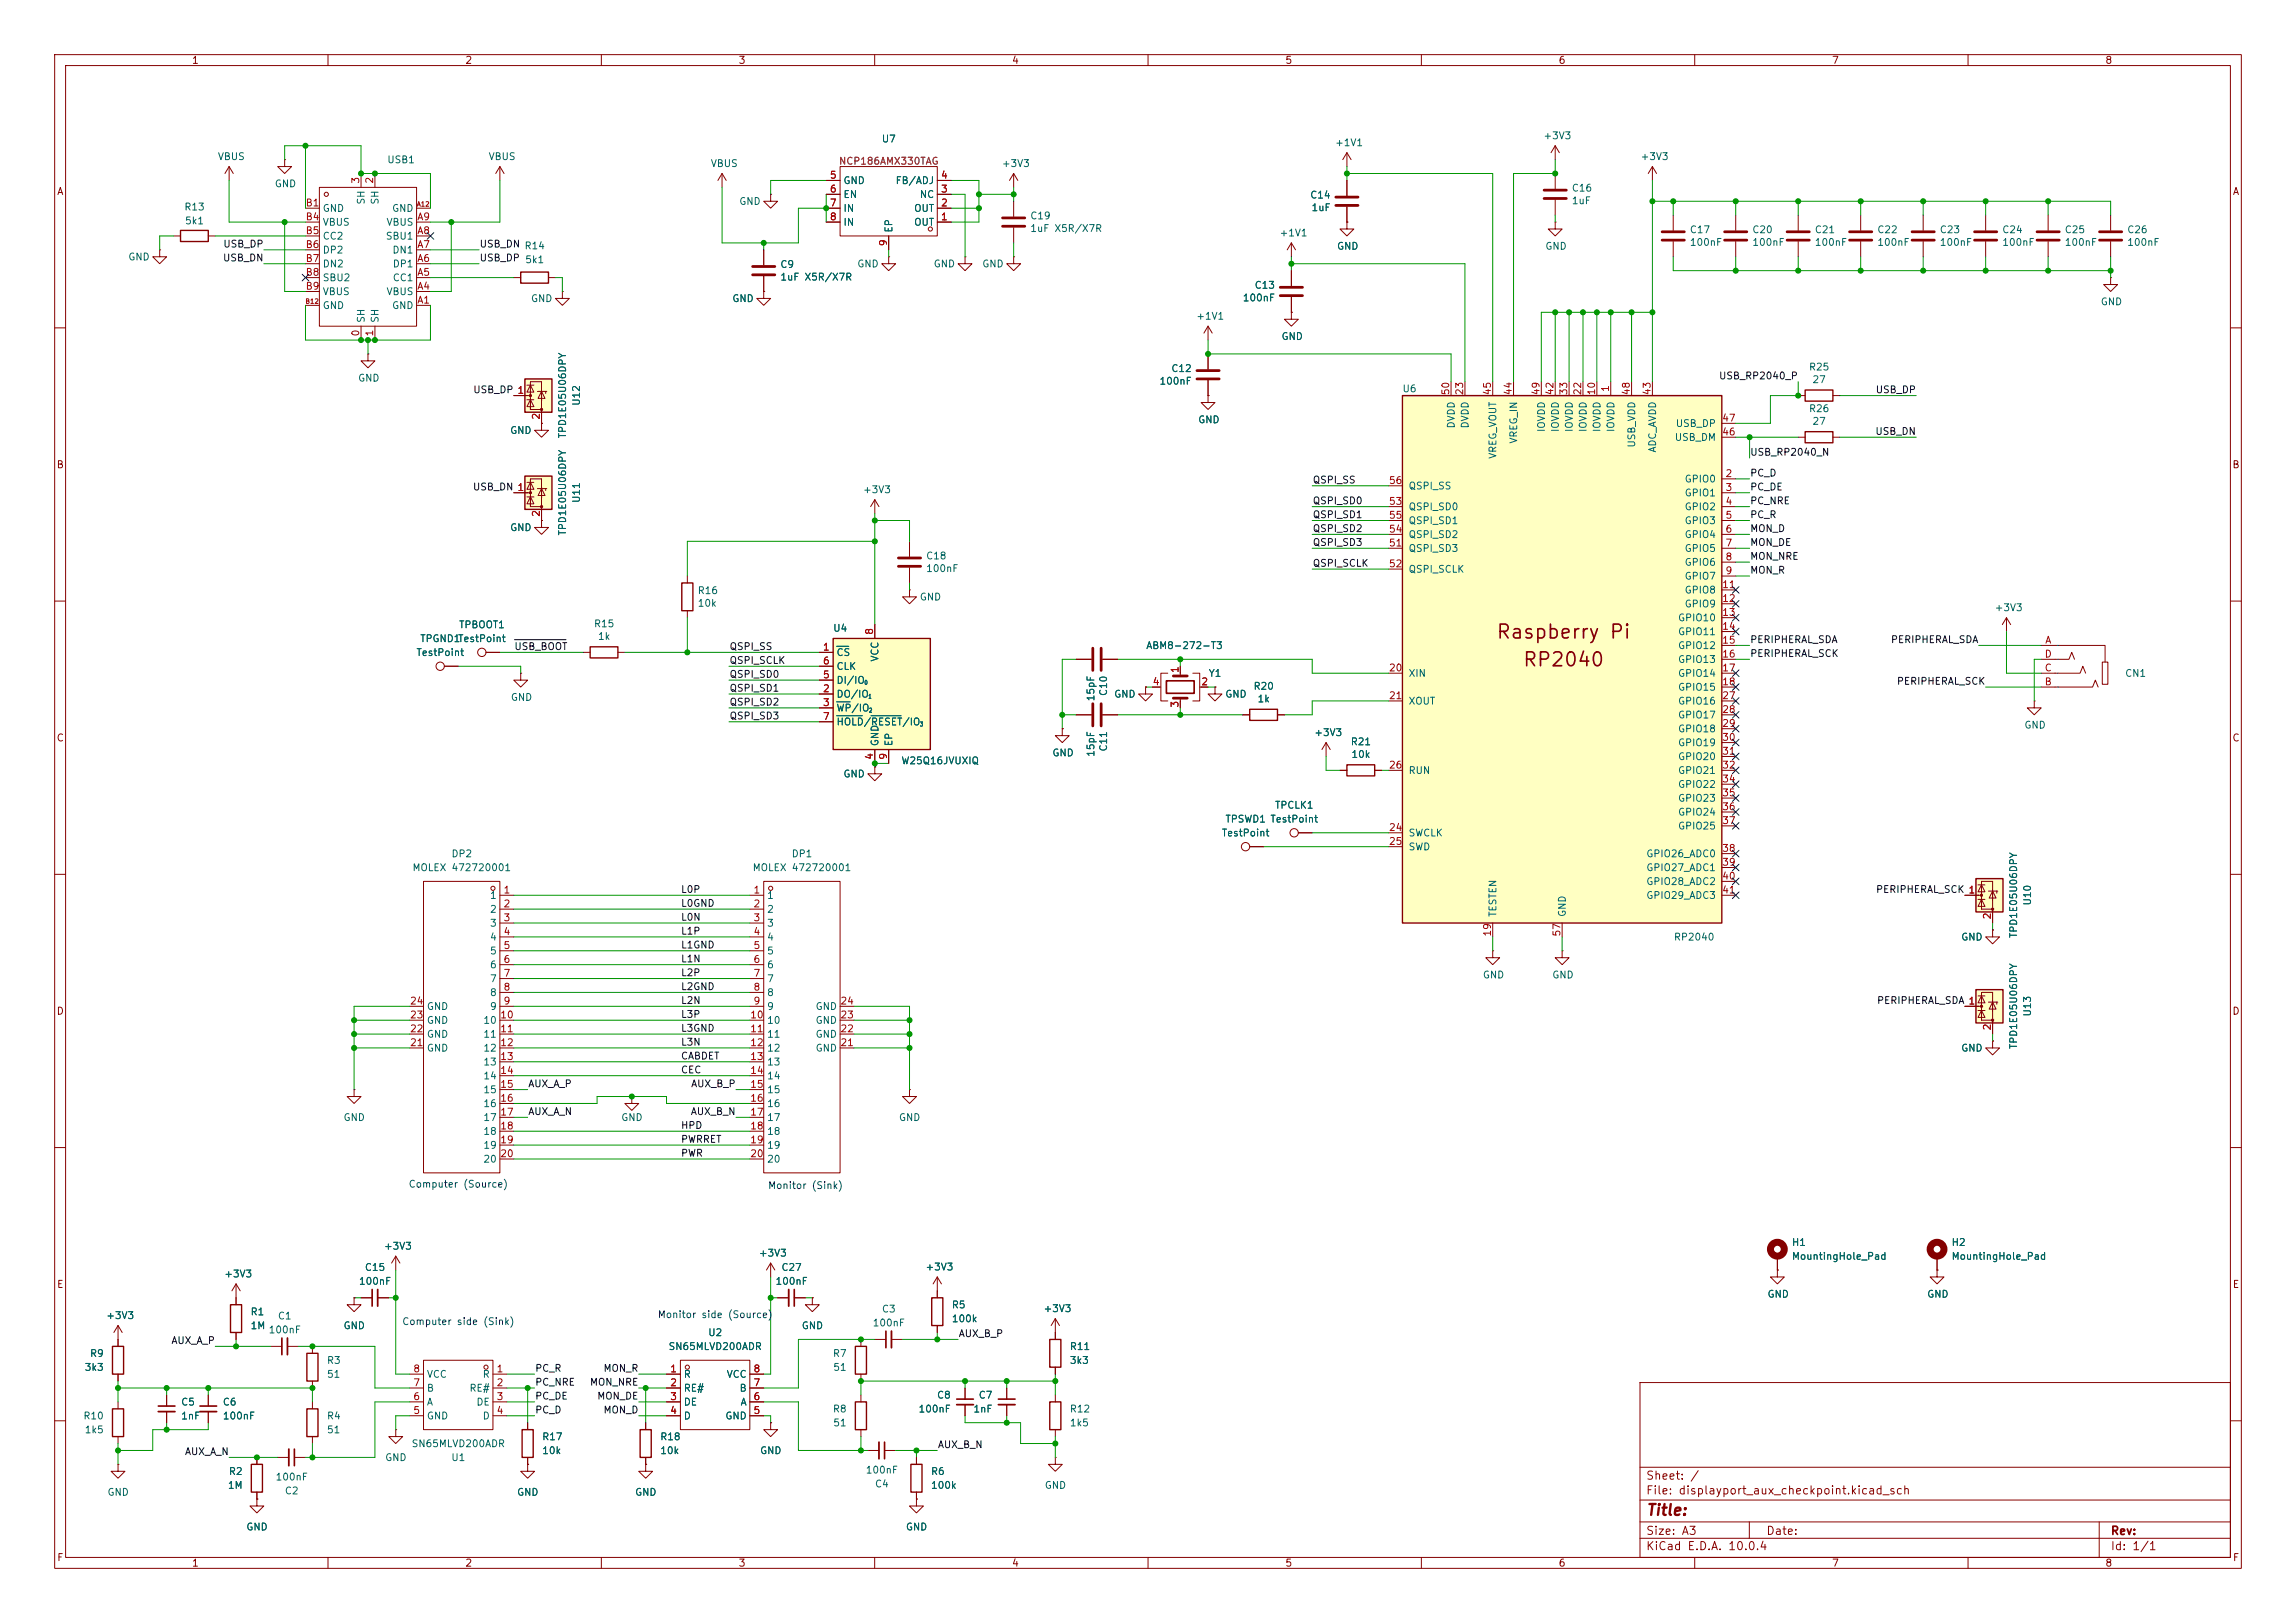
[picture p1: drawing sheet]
<svg xmlns="http://www.w3.org/2000/svg" width="420mm" height="297mm" viewBox="0 0 420 297" stroke-linecap="round" stroke-linejoin="round" font-family="sans-serif">
<defs><g id="words">
<g font-size="2.5" fill="#840000">
<text x="273.6" y="117.5">Raspberry Pi</text>
<text x="278.4" y="122.6">RP2040</text>
</g>
<text font-size="2" fill="#840000" x="301" y="277.8">Title:</text>
<g font-size="1.5" fill="#840000">
<text x="301" y="273.8">File: displayport_aux_checkpoint.kicad_sch</text>
<text x="301" y="271.1">Sheet: /</text>
<text x="301" y="281.2">Size: A3</text>
<text x="323" y="281.2">Date:</text>
<text x="386" y="281.2">Rev:</text>
<text x="301" y="284">KiCad E.D.A. 10.0.4</text>
<text x="386" y="284">Id: 1/1</text>
</g>
<g font-size="1.3" fill="#840000">
<text x="35" y="12">1</text>
<text x="85" y="12">2</text>
<text x="135" y="12">3</text>
<text x="185" y="12">4</text>
<text x="235" y="12">5</text>
<text x="285" y="12">6</text>
<text x="335" y="12">7</text>
<text x="385" y="12">8</text>
<text x="10.3" y="36">A</text>
<text x="408.3" y="36">A</text>
<text x="10.3" y="86">B</text>
<text x="408.2" y="86">B</text>
<text x="10.3" y="136">C</text>
<text x="408.2" y="136">C</text>
<text x="10.3" y="186">D</text>
<text x="408.2" y="186">D</text>
<text x="10.3" y="236">E</text>
<text x="408.3" y="236">E</text>
<text x="10.3" y="286">F</text>
<text x="35" y="287">1</text>
<text x="85" y="287">2</text>
<text x="135" y="287">3</text>
<text x="185" y="287">4</text>
<text x="235" y="287">5</text>
<text x="285" y="287">6</text>
<text x="335" y="287">7</text>
<text x="385" y="287">8</text>
<text x="408.3" y="286">F</text>
</g>
<g font-size="1.3" fill="#006464">
<text x="39.7" y="29.6">VBUS</text>
<text x="89.3" y="29.6">VBUS</text>
<text x="161.2" y="26.4">U7</text>
<text x="244.1" y="27.1">+1V1</text>
<text x="282.2" y="25.8">+3V3</text>
<text x="300" y="29.6">+3V3</text>
<text x="50.2" y="34.6">GND</text>
<text x="70.7" y="30.2">USB1</text>
<text x="129.9" y="30.9">VBUS</text>
<text x="154.2" y="34">GND</text>
<text x="163.7" y="34">FB/ADJ</text>
<text x="183.2" y="30.9">+3V3</text>
<text x="287.4" y="35.4">C16</text>
<text x="33.6" y="38.8">R13</text>
<text x="33.7" y="41.4">5k1</text>
<text x="58.9" y="39.1">GND</text>
<text x="58.9" y="41.6">VBUS</text>
<text x="67" y="37.5" transform="rotate(-90 67 37.5)">SH</text>
<text x="69.6" y="37.5" transform="rotate(-90 69.6 37.5)">SH</text>
<text x="70.6" y="41.6">VBUS</text>
<text x="71.6" y="39.1">GND</text>
<text x="135.1" y="37.8">GND</text>
<text x="154.2" y="36.5">EN</text>
<text x="154.2" y="39.1">IN</text>
<text x="154.2" y="41.6">IN</text>
<text x="167.1" y="41.6">OUT</text>
<text x="167.1" y="39.1">OUT</text>
<text x="168.1" y="36.5">NC</text>
<text x="188.4" y="40.4">C19</text>
<text x="239.6" y="36.6">C14</text>
<text x="239.8" y="38.9">1uF</text>
<text x="287.4" y="37.7">1uF</text>
<text x="23.4" y="48">GND</text>
<text x="58.9" y="44.2">CC2</text>
<text x="58.9" y="46.7">DP2</text>
<text x="70.5" y="44.2">SBU1</text>
<text x="71.7" y="46.7">DN1</text>
<text x="95.8" y="45.9">R14</text>
<text x="163.5" y="42.7" transform="rotate(-90 163.5 42.7)">EP</text>
<text x="188.4" y="42.8">1uF X5R/X7R</text>
<text x="234" y="43.6">+1V1</text>
<text x="244.5" y="46">GND</text>
<text x="282.6" y="46">GND</text>
<text x="309" y="45.3">100nF</text>
<text x="309" y="43">C17</text>
<text x="320.4" y="45.3">100nF</text>
<text x="320.4" y="43">C20</text>
<text x="331.9" y="45.3">100nF</text>
<text x="331.9" y="43">C21</text>
<text x="343.3" y="45.3">100nF</text>
<text x="343.3" y="43">C22</text>
<text x="354.7" y="45.3">100nF</text>
<text x="354.7" y="43">C23</text>
<text x="366.2" y="45.3">100nF</text>
<text x="366.2" y="43">C24</text>
<text x="377.6" y="45.3">100nF</text>
<text x="377.6" y="43">C25</text>
<text x="389" y="45.3">100nF</text>
<text x="389" y="43">C26</text>
<text x="58.9" y="49.2">DN2</text>
<text x="58.9" y="51.8">SBU2</text>
<text x="71.7" y="51.8">CC1</text>
<text x="71.7" y="49.2">DP1</text>
<text x="96" y="48.5">5k1</text>
<text x="142.6" y="49.3">C9</text>
<text x="142.6" y="51.6">1uF X5R/X7R</text>
<text x="156.7" y="49.2">GND</text>
<text x="170.7" y="49.2">GND</text>
<text x="179.6" y="49.2">GND</text>
<text x="229.4" y="53.1">C13</text>
<text x="58.9" y="54.3">VBUS</text>
<text x="58.9" y="56.9">GND</text>
<text x="67" y="59.2" transform="rotate(-90 67 59.2)">SH</text>
<text x="69.6" y="59.2" transform="rotate(-90 69.6 59.2)">SH</text>
<text x="70.6" y="54.3">VBUS</text>
<text x="71.6" y="56.9">GND</text>
<text x="97" y="55.6">GND</text>
<text x="133.9" y="55.6">GND</text>
<text x="218.7" y="58.8">+1V1</text>
<text x="227.2" y="55.5">100nF</text>
<text x="384.2" y="56.2">GND</text>
<text x="234.3" y="62.5">GND</text>
<text x="65.4" y="70.1">GND</text>
<text x="212" y="70.7">100nF</text>
<text x="214.2" y="68.4">C12</text>
<text x="330.8" y="68.1">R25</text>
<text x="331.4" y="70.4">27</text>
<text x="106.4" y="74.4" transform="rotate(-90 106.4 74.4)">U12</text>
<text x="219.1" y="77.8">GND</text>
<text x="256.4" y="72.1">U6</text>
<text x="330.8" y="75.7">R26</text>
<text x="93.2" y="79.7">GND</text>
<text x="103.8" y="80.3" transform="rotate(-90 103.8 80.3)">TPD1E05U06DPY</text>
<text x="266.4" y="78.5" transform="rotate(-90 266.4 78.5)">DVDD</text>
<text x="268.9" y="78.5" transform="rotate(-90 268.9 78.5)">DVDD</text>
<text x="277.8" y="81.3" transform="rotate(-90 277.8 81.3)">VREG_IN</text>
<text x="282.9" y="79.2" transform="rotate(-90 282.9 79.2)">IOVDD</text>
<text x="285.5" y="79.2" transform="rotate(-90 285.5 79.2)">IOVDD</text>
<text x="288" y="79.2" transform="rotate(-90 288 79.2)">IOVDD</text>
<text x="290.5" y="79.2" transform="rotate(-90 290.5 79.2)">IOVDD</text>
<text x="293.1" y="79.2" transform="rotate(-90 293.1 79.2)">IOVDD</text>
<text x="295.6" y="79.2" transform="rotate(-90 295.6 79.2)">IOVDD</text>
<text x="299.4" y="82" transform="rotate(-90 299.4 82)">USB_VDD</text>
<text x="303.2" y="82.9" transform="rotate(-90 303.2 82.9)">ADC_AVDD</text>
<text x="306.2" y="81">USB_DM</text>
<text x="306.4" y="78.4">USB_DP</text>
<text x="331.4" y="78">27</text>
<text x="257.6" y="89.9">QSPI_SS</text>
<text x="274" y="84.1" transform="rotate(-90 274 84.1)">VREG_VOUT</text>
<text x="308.1" y="88.6">GPIO0</text>
<text x="106.4" y="92.1" transform="rotate(-90 106.4 92.1)">U11</text>
<text x="157.8" y="90.6">+3V3</text>
<text x="257.6" y="93.7">QSPI_SD0</text>
<text x="308.1" y="91.1">GPIO1</text>
<text x="308.1" y="93.7">GPIO2</text>
<text x="93.2" y="97.5">GND</text>
<text x="103.8" y="98.1" transform="rotate(-90 103.8 98.1)">TPD1E05U06DPY</text>
<text x="257.6" y="101.3">QSPI_SD3</text>
<text x="257.6" y="98.8">QSPI_SD2</text>
<text x="257.6" y="96.2">QSPI_SD1</text>
<text x="308.1" y="96.2">GPIO3</text>
<text x="308.1" y="98.8">GPIO4</text>
<text x="308.1" y="101.3">GPIO5</text>
<text x="169.3" y="105">100nF</text>
<text x="169.3" y="102.7">C18</text>
<text x="257.6" y="105.1">QSPI_SCLK</text>
<text x="308.1" y="103.8">GPIO6</text>
<text x="308.1" y="106.4">GPIO7</text>
<text x="127.5" y="111.3">10k</text>
<text x="127.5" y="109">R16</text>
<text x="168.1" y="110.2">GND</text>
<text x="308.1" y="108.9">GPIO8</text>
<text x="308.1" y="111.5">GPIO9</text>
<text x="364.8" y="112.1">+3V3</text>
<text x="76.8" y="117.8">TPGND1</text>
<text x="83.7" y="117.8">TestPoint</text>
<text x="83.9" y="115.3">TPBOOT1</text>
<text x="108.5" y="115.1">R15</text>
<text x="109.3" y="117.4">1k</text>
<text x="152.3" y="115.9">U4</text>
<text x="209.6" y="119.1">ABM8-272-T3</text>
<text x="306.8" y="114">GPIO10</text>
<text x="306.8" y="116.5">GPIO11</text>
<text x="306.8" y="119.1">GPIO12</text>
<text x="76.1" y="120.4">TestPoint</text>
<text x="152.9" y="120.4">CS</text>
<text x="152.9" y="125.4">DI/IO</text>
<text x="152.9" y="122.9">CLK</text>
<text x="161" y="121.2" transform="rotate(-90 161 121.2)">VCC</text>
<text x="221" y="124.2">Y1</text>
<text x="257.6" y="124.2">XIN</text>
<text x="306.8" y="121.6">GPIO13</text>
<text x="306.8" y="124.2">GPIO14</text>
<text x="388.6" y="124.2">CN1</text>
<text x="93.3" y="128.6">GND</text>
<text x="152.9" y="128">DO/IO</text>
<text x="152.9" y="130.5">WP/IO</text>
<text x="200.5" y="128.4" transform="rotate(-90 200.5 128.4)">15pF</text>
<text x="202.8" y="127.5" transform="rotate(-90 202.8 127.5)">C10</text>
<text x="203.7" y="128">GND</text>
<text x="224" y="128">GND</text>
<text x="229.2" y="126.5">R20</text>
<text x="229.9" y="128.8">1k</text>
<text x="257.6" y="129.2">XOUT</text>
<text x="306.8" y="126.7">GPIO15</text>
<text x="306.8" y="129.2">GPIO16</text>
<text x="306.8" y="131.8">GPIO17</text>
<text x="152.9" y="133.1">HOLD/RESET/IO</text>
<text x="161" y="136.7" transform="rotate(-90 161 136.7)">GND</text>
<text x="163.5" y="136.7" transform="rotate(-90 163.5 136.7)">EP</text>
<text x="202.8" y="137.6" transform="rotate(-90 202.8 137.6)">C11</text>
<text x="240.3" y="135">+3V3</text>
<text x="247" y="136.7">R21</text>
<text x="306.8" y="134.3">GPIO18</text>
<text x="306.8" y="136.9">GPIO19</text>
<text x="370.2" y="133.6">GND</text>
<text x="154.2" y="142.6">GND</text>
<text x="164.8" y="140.2">W25Q16JVUXIQ</text>
<text x="192.4" y="138.7">GND</text>
<text x="200.5" y="138.6" transform="rotate(-90 200.5 138.6)">15pF</text>
<text x="247.1" y="139">10k</text>
<text x="257.6" y="141.9">RUN</text>
<text x="306.8" y="139.4">GPIO20</text>
<text x="306.8" y="141.9">GPIO21</text>
<text x="233.1" y="148.3">TPCLK1</text>
<text x="306.8" y="144.5">GPIO22</text>
<text x="306.8" y="147">GPIO23</text>
<text x="306.8" y="149.6">GPIO24</text>
<text x="223.4" y="153.4">TestPoint</text>
<text x="224" y="150.8">TPSWD1 TestPoint</text>
<text x="257.6" y="153.4">SWCLK</text>
<text x="257.6" y="155.9">SWD</text>
<text x="306.8" y="152.1">GPIO25</text>
<text x="75.3" y="159.7">MOLEX 472720001</text>
<text x="82.5" y="157.2">DP2</text>
<text x="137.6" y="159.7">MOLEX 472720001</text>
<text x="144.7" y="157.2">DP1</text>
<text x="301" y="157.2">GPIO26_ADC0</text>
<text x="301" y="159.7">GPIO27_ADC1</text>
<text x="89.5" y="164.8">1</text>
<text x="89.5" y="167.3">2</text>
<text x="140.2" y="164.8">1</text>
<text x="140.2" y="167.3">2</text>
<text x="274" y="167.9" transform="rotate(-90 274 167.9)">TESTEN</text>
<text x="286.7" y="167.9" transform="rotate(-90 286.7 167.9)">GND</text>
<text x="301" y="162.3">GPIO28_ADC2</text>
<text x="301" y="164.8">GPIO29_ADC3</text>
<text x="371.8" y="165.8" transform="rotate(-90 371.8 165.8)">U10</text>
<text x="89.5" y="169.9">3</text>
<text x="89.5" y="172.4">4</text>
<text x="140.2" y="169.9">3</text>
<text x="140.2" y="172.4">4</text>
<text x="306.1" y="172.4">RP2040</text>
<text x="358.6" y="172.4">GND</text>
<text x="369.3" y="171.8" transform="rotate(-90 369.3 171.8)">TPD1E05U06DPY</text>
<text x="89.5" y="175">5</text>
<text x="89.5" y="177.5">6</text>
<text x="140.2" y="175">5</text>
<text x="140.2" y="177.5">6</text>
<text x="271.1" y="179.4">GND</text>
<text x="283.8" y="179.4">GND</text>
<text x="78" y="185.1">GND</text>
<text x="89.5" y="180">7</text>
<text x="89.5" y="182.6">8</text>
<text x="89.5" y="185.1">9</text>
<text x="140.2" y="180">7</text>
<text x="140.2" y="182.6">8</text>
<text x="140.2" y="185.1">9</text>
<text x="149.1" y="185.1">GND</text>
<text x="78" y="190.2">GND</text>
<text x="78" y="187.7">GND</text>
<text x="88.3" y="187.7">10</text>
<text x="88.3" y="190.2">11</text>
<text x="140.2" y="187.7">10</text>
<text x="140.2" y="190.2">11</text>
<text x="149.1" y="190.2">GND</text>
<text x="149.1" y="187.7">GND</text>
<text x="371.8" y="186.1" transform="rotate(-90 371.8 186.1)">U13</text>
<text x="78" y="192.7">GND</text>
<text x="88.3" y="192.7">12</text>
<text x="88.3" y="195.3">13</text>
<text x="88.3" y="197.8">14</text>
<text x="140.2" y="192.7">12</text>
<text x="140.2" y="195.3">13</text>
<text x="140.2" y="197.8">14</text>
<text x="149.1" y="192.7">GND</text>
<text x="358.6" y="192.7">GND</text>
<text x="369.3" y="192.1" transform="rotate(-90 369.3 192.1)">TPD1E05U06DPY</text>
<text x="88.3" y="200.4">15</text>
<text x="88.3" y="202.9">16</text>
<text x="140.2" y="200.4">15</text>
<text x="140.2" y="202.9">16</text>
<text x="62.7" y="205.4">GND</text>
<text x="88.3" y="205.4">17</text>
<text x="88.3" y="208">18</text>
<text x="113.5" y="205.4">GND</text>
<text x="140.2" y="205.4">17</text>
<text x="140.2" y="208">18</text>
<text x="164.3" y="205.4">GND</text>
<text x="88.3" y="210.5">19</text>
<text x="88.3" y="213.1">20</text>
<text x="140.2" y="210.5">19</text>
<text x="140.2" y="213.1">20</text>
<text x="66.6" y="232.9">C15</text>
<text x="70.1" y="229">+3V3</text>
<text x="138.7" y="230.3">+3V3</text>
<text x="142.8" y="232.9">C27</text>
<text x="169.2" y="232.8">+3V3</text>
<text x="327.7" y="228.3">H1</text>
<text x="327.7" y="230.8">MountingHole_Pad</text>
<text x="356.9" y="228.3">H2</text>
<text x="356.9" y="230.8">MountingHole_Pad</text>
<text x="40.9" y="234.1">+3V3</text>
<text x="65.5" y="235.4">100nF</text>
<text x="141.7" y="235.4">100nF</text>
<text x="174" y="239.7">R5</text>
<text x="323.2" y="237.8">GND</text>
<text x="352.4" y="237.8">GND</text>
<text x="19.3" y="241.7">+3V3</text>
<text x="45.7" y="241">R1</text>
<text x="45.7" y="243.5">1M</text>
<text x="49" y="244.3">100nF</text>
<text x="50.7" y="241.8">C1</text>
<text x="62.7" y="243.5">GND</text>
<text x="129.4" y="244.8">U2</text>
<text x="146.6" y="243.5">GND</text>
<text x="159.5" y="243">100nF</text>
<text x="161.2" y="240.5">C3</text>
<text x="174" y="242.3">100k</text>
<text x="190.8" y="240.4">+3V3</text>
<text x="15.4" y="251.2">3k3</text>
<text x="16.4" y="248.6">R9</text>
<text x="59.7" y="249.9">R3</text>
<text x="122.2" y="247.4">SN65MLVD200ADR</text>
<text x="152.2" y="248.6">R7</text>
<text x="152.3" y="251.2">51</text>
<text x="195.6" y="249.9">3k3</text>
<text x="195.6" y="247.4">R11</text>
<text x="33" y="257.5">C5</text>
<text x="40.6" y="257.5">C6</text>
<text x="59.7" y="252.4">51</text>
<text x="78" y="257.5">A</text>
<text x="78" y="255">B</text>
<text x="78" y="252.4">VCC</text>
<text x="85.8" y="255">RE#</text>
<text x="87" y="257.5">DE</text>
<text x="88.2" y="252.4">R</text>
<text x="125" y="252.4">R</text>
<text x="125" y="255">RE#</text>
<text x="125" y="257.5">DE</text>
<text x="132.8" y="252.4">VCC</text>
<text x="135.2" y="255">B</text>
<text x="135.4" y="257.5">A</text>
<text x="171.3" y="256.2">C8</text>
<text x="178.9" y="256.2">C7</text>
<text x="15.1" y="260.1">R10</text>
<text x="15.4" y="262.6">1k5</text>
<text x="33" y="260.1">1nF</text>
<text x="40.6" y="260.1">100nF</text>
<text x="59.7" y="260.1">R4</text>
<text x="59.7" y="262.6">51</text>
<text x="78" y="260.1">GND</text>
<text x="88.2" y="260.1">D</text>
<text x="99.1" y="263.9">R17</text>
<text x="120.7" y="263.9">R18</text>
<text x="125" y="260.1">D</text>
<text x="132.6" y="260.1">GND</text>
<text x="152.2" y="258.8">R8</text>
<text x="152.3" y="261.3">51</text>
<text x="167.9" y="258.8">100nF</text>
<text x="177.9" y="258.8">1nF</text>
<text x="195.6" y="261.3">1k5</text>
<text x="195.6" y="258.8">R12</text>
<text x="70.4" y="267.7">GND</text>
<text x="75.2" y="265.1">SN65MLVD200ADR</text>
<text x="82.4" y="267.7">U1</text>
<text x="99.1" y="266.4">10k</text>
<text x="120.7" y="266.4">10k</text>
<text x="138.9" y="266.4">GND</text>
<text x="158.3" y="270">100nF</text>
<text x="19.6" y="274">GND</text>
<text x="41.6" y="272.8">1M</text>
<text x="41.8" y="270.2">R2</text>
<text x="50.3" y="271.2">100nF</text>
<text x="52" y="273.8">C2</text>
<text x="94.5" y="274">GND</text>
<text x="116.1" y="274">GND</text>
<text x="159.9" y="272.5">C4</text>
<text x="170.2" y="270.2">R6</text>
<text x="170.2" y="272.8">100k</text>
<text x="191" y="272.8">GND</text>
<text x="45" y="280.4">GND</text>
<text x="165.6" y="280.4">GND</text>
</g>
<g font-size="1.3" fill="#a90000">
<text x="66" y="33.7" transform="rotate(-90 66 33.7)">3</text>
<text x="68.6" y="33.7" transform="rotate(-90 68.6 33.7)">2</text>
<text x="151.7" y="33">5</text>
<text x="151.7" y="35.5">6</text>
<text x="172" y="35.5">3</text>
<text x="172" y="33">4</text>
<text x="55.8" y="38.1">B1</text>
<text x="55.8" y="40.6">B4</text>
<text x="76.2" y="40.6">A9</text>
<text x="151.7" y="38.1">7</text>
<text x="151.7" y="40.6">8</text>
<text x="172" y="40.6">1</text>
<text x="172" y="38.1">2</text>
<text x="55.8" y="43.2">B5</text>
<text x="55.8" y="45.7">B6</text>
<text x="76.2" y="45.7">A7</text>
<text x="76.2" y="43.2">A8</text>
<text x="162.5" y="45.2" transform="rotate(-90 162.5 45.2)">9</text>
<text x="55.8" y="48.2">B7</text>
<text x="55.8" y="50.8">B8</text>
<text x="55.8" y="53.3">B9</text>
<text x="76.2" y="53.3">A4</text>
<text x="76.2" y="50.8">A5</text>
<text x="76.2" y="48.2">A6</text>
<text x="76.2" y="55.9">A1</text>
<text x="66" y="61.7" transform="rotate(-90 66 61.7)">0</text>
<text x="68.6" y="61.7" transform="rotate(-90 68.6 61.7)">1</text>
<text x="294.6" y="71.8" transform="rotate(-90 294.6 71.8)">1</text>
<text x="94.5" y="72.4">1</text>
<text x="99" y="76.9" transform="rotate(-90 99 76.9)">2</text>
<text x="265.4" y="72.4" transform="rotate(-90 265.4 72.4)">50</text>
<text x="267.9" y="72.4" transform="rotate(-90 267.9 72.4)">23</text>
<text x="273" y="72.4" transform="rotate(-90 273 72.4)">45</text>
<text x="276.8" y="72.4" transform="rotate(-90 276.8 72.4)">44</text>
<text x="281.9" y="72.4" transform="rotate(-90 281.9 72.4)">49</text>
<text x="284.5" y="72.4" transform="rotate(-90 284.5 72.4)">42</text>
<text x="287" y="72.4" transform="rotate(-90 287 72.4)">33</text>
<text x="289.5" y="72.4" transform="rotate(-90 289.5 72.4)">22</text>
<text x="292.1" y="72.4" transform="rotate(-90 292.1 72.4)">10</text>
<text x="298.4" y="72.4" transform="rotate(-90 298.4 72.4)">48</text>
<text x="302.2" y="72.4" transform="rotate(-90 302.2 72.4)">43</text>
<text x="314.9" y="77.4">47</text>
<text x="314.9" y="80">46</text>
<text x="254" y="88.9">56</text>
<text x="315.5" y="87.6">2</text>
<text x="94.5" y="90.1">1</text>
<text x="99" y="94.7" transform="rotate(-90 99 94.7)">2</text>
<text x="254" y="92.7">53</text>
<text x="254" y="95.2">55</text>
<text x="315.5" y="90.1">3</text>
<text x="315.5" y="92.7">4</text>
<text x="315.5" y="95.2">5</text>
<text x="254" y="100.3">51</text>
<text x="254" y="97.8">54</text>
<text x="315.5" y="97.8">6</text>
<text x="315.5" y="100.3">7</text>
<text x="254" y="104.1">52</text>
<text x="314.9" y="107.9">11</text>
<text x="315.5" y="102.8">8</text>
<text x="315.5" y="105.4">9</text>
<text x="314.9" y="110.5">12</text>
<text x="314.9" y="113">13</text>
<text x="150.4" y="119.4">1</text>
<text x="160" y="116.3" transform="rotate(-90 160 116.3)">8</text>
<text x="314.9" y="115.5">14</text>
<text x="314.9" y="118.1">15</text>
<text x="374" y="118.1">A</text>
<text x="150.4" y="124.4">5</text>
<text x="150.4" y="121.9">6</text>
<text x="210.7" y="125.7">4</text>
<text x="215.9" y="123.3" transform="rotate(-90 215.9 123.3)">1</text>
<text x="219.6" y="125.7">2</text>
<text x="254" y="123.2">20</text>
<text x="314.9" y="120.6">16</text>
<text x="314.9" y="123.2">17</text>
<text x="314.9" y="125.7">18</text>
<text x="373.9" y="125.7">B</text>
<text x="373.9" y="123.2">C</text>
<text x="373.9" y="120.6">D</text>
<text x="150.4" y="127">2</text>
<text x="150.4" y="129.5">3</text>
<text x="215.9" y="129.6" transform="rotate(-90 215.9 129.6)">3</text>
<text x="254" y="128.2">21</text>
<text x="314.9" y="128.2">27</text>
<text x="314.9" y="130.8">28</text>
<text x="150.4" y="132.1">7</text>
<text x="314.9" y="133.3">29</text>
<text x="314.9" y="135.9">30</text>
<text x="160" y="139.1" transform="rotate(-90 160 139.1)">4</text>
<text x="162.5" y="139.1" transform="rotate(-90 162.5 139.1)">9</text>
<text x="254" y="140.9">26</text>
<text x="314.9" y="138.4">31</text>
<text x="314.9" y="140.9">32</text>
<text x="314.9" y="143.5">34</text>
<text x="314.9" y="146">35</text>
<text x="314.9" y="148.6">36</text>
<text x="254" y="152.4">24</text>
<text x="254" y="154.9">25</text>
<text x="314.9" y="151.1">37</text>
<text x="314.9" y="156.2">38</text>
<text x="314.9" y="158.7">39</text>
<text x="314.9" y="161.3">40</text>
<text x="92" y="163.8">1</text>
<text x="92" y="166.3">2</text>
<text x="137.7" y="163.8">1</text>
<text x="137.7" y="166.3">2</text>
<text x="314.9" y="163.8">41</text>
<text x="360" y="163.8">1</text>
<text x="92" y="168.9">3</text>
<text x="92" y="171.4">4</text>
<text x="92" y="174">5</text>
<text x="137.7" y="168.9">3</text>
<text x="137.7" y="171.4">4</text>
<text x="137.7" y="174">5</text>
<text x="273" y="171.5" transform="rotate(-90 273 171.5)">19</text>
<text x="285.7" y="171.5" transform="rotate(-90 285.7 171.5)">57</text>
<text x="364.5" y="168.3" transform="rotate(-90 364.5 168.3)">2</text>
<text x="92" y="176.5">6</text>
<text x="92" y="179">7</text>
<text x="137.7" y="176.5">6</text>
<text x="137.7" y="179">7</text>
<text x="74.9" y="184.1">24</text>
<text x="92" y="181.6">8</text>
<text x="92" y="184.1">9</text>
<text x="137.7" y="181.6">8</text>
<text x="137.7" y="184.1">9</text>
<text x="153.6" y="184.1">24</text>
<text x="360" y="184.1">1</text>
<text x="74.9" y="191.7">21</text>
<text x="74.9" y="189.2">22</text>
<text x="74.9" y="186.7">23</text>
<text x="91.4" y="186.7">10</text>
<text x="91.4" y="189.2">11</text>
<text x="91.4" y="191.7">12</text>
<text x="137.1" y="186.7">10</text>
<text x="137.1" y="189.2">11</text>
<text x="137.1" y="191.7">12</text>
<text x="153.6" y="191.7">21</text>
<text x="153.6" y="189.2">22</text>
<text x="153.6" y="186.7">23</text>
<text x="364.5" y="188.7" transform="rotate(-90 364.5 188.7)">2</text>
<text x="91.4" y="194.3">13</text>
<text x="91.4" y="196.8">14</text>
<text x="137.1" y="194.3">13</text>
<text x="137.1" y="196.8">14</text>
<text x="91.4" y="199.4">15</text>
<text x="91.4" y="201.9">16</text>
<text x="137.1" y="199.4">15</text>
<text x="137.1" y="201.9">16</text>
<text x="91.4" y="204.4">17</text>
<text x="91.4" y="207">18</text>
<text x="91.4" y="209.5">19</text>
<text x="137.1" y="204.4">17</text>
<text x="137.1" y="207">18</text>
<text x="137.1" y="209.5">19</text>
<text x="91.4" y="212.1">20</text>
<text x="137.1" y="212.1">20</text>
<text x="75.5" y="251.4">8</text>
<text x="90.7" y="251.4">1</text>
<text x="122.5" y="251.4">1</text>
<text x="137.7" y="251.4">8</text>
<text x="75.5" y="256.5">6</text>
<text x="75.5" y="254">7</text>
<text x="90.7" y="254">2</text>
<text x="90.7" y="256.5">3</text>
<text x="122.5" y="254">2</text>
<text x="122.5" y="256.5">3</text>
<text x="137.7" y="256.5">6</text>
<text x="137.7" y="254">7</text>
<text x="75.5" y="259.1">5</text>
<text x="90.7" y="259.1">4</text>
<text x="122.5" y="259.1">4</text>
<text x="137.7" y="259.1">5</text>
</g>
<text font-size="1.3" fill="#840084" x="153.4" y="30.4">NCP186AMX330TAG</text>
<g font-size="1.3" fill="#0f0f0f">
<text x="40.7" y="45.6">USB_DP</text>
<text x="87.6" y="45.6">USB_DN</text>
<text x="40.7" y="48.1">USB_DN</text>
<text x="87.6" y="48.1">USB_DP</text>
<text x="314.3" y="69.7">USB_RP2040_P</text>
<text x="86.5" y="72.3">USB_DP 1</text>
<text x="343" y="72.3">USB_DP</text>
<text x="320" y="83.7">USB_RP2040_N</text>
<text x="342.9" y="79.9">USB_DN</text>
<text x="240" y="88.8">QSPI_SS</text>
<text x="320" y="87.5">PC_D</text>
<text x="86.4" y="90">USB_DN 1</text>
<text x="240" y="95.1">QSPI_SD1</text>
<text x="240" y="92.6">QSPI_SD0</text>
<text x="320" y="95.1">PC_R</text>
<text x="320" y="92.6">PC_NRE</text>
<text x="320" y="90">PC_DE</text>
<text x="240" y="100.2">QSPI_SD3</text>
<text x="240" y="97.7">QSPI_SD2</text>
<text x="320" y="97.7">MON_D</text>
<text x="320" y="100.2">MON_DE</text>
<text x="240" y="104">QSPI_SCLK</text>
<text x="320" y="105.3">MON_R</text>
<text x="320" y="102.7">MON_NRE</text>
<text x="94" y="119.3">USB_BOOT</text>
<text x="133.3" y="119.3">QSPI_SS</text>
<text x="320" y="118">PERIPHERAL_SDA</text>
<text x="345.8" y="118">PERIPHERAL_SDA</text>
<text x="133.3" y="124.3">QSPI_SD0</text>
<text x="133.3" y="121.8">QSPI_SCLK</text>
<text x="320" y="120.5">PERIPHERAL_SCK</text>
<text x="346.9" y="125.6">PERIPHERAL_SCK</text>
<text x="133.3" y="129.4">QSPI_SD2</text>
<text x="133.3" y="132">QSPI_SD3</text>
<text x="133.3" y="126.9">QSPI_SD1</text>
<text x="124.5" y="163.7">L0P</text>
<text x="124.5" y="166.2">L0GND</text>
<text x="343.1" y="163.7">PERIPHERAL_SCK 1</text>
<text x="124.5" y="173.9">L1GND</text>
<text x="124.5" y="171.3">L1P</text>
<text x="124.5" y="168.8">L0N</text>
<text x="124.5" y="176.4">L1N</text>
<text x="124.5" y="178.9">L2P</text>
<text x="124.5" y="184">L2N</text>
<text x="124.5" y="181.5">L2GND</text>
<text x="343.2" y="184">PERIPHERAL_SDA 1</text>
<text x="124.5" y="186.6">L3P</text>
<text x="124.5" y="191.6">L3N</text>
<text x="124.5" y="189.1">L3GND</text>
<text x="124.5" y="196.7">CEC</text>
<text x="124.5" y="194.2">CABDET</text>
<text x="96.5" y="199.3">AUX_A_P</text>
<text x="126.3" y="199.3">AUX_B_P</text>
<text x="96.5" y="204.3">AUX_A_N</text>
<text x="124.5" y="209.4">PWRRET</text>
<text x="124.5" y="206.9">HPD</text>
<text x="126.3" y="204.3">AUX_B_N</text>
<text x="124.5" y="212">PWR</text>
<text x="175.3" y="245">AUX_B_P</text>
<text x="31.2" y="246.3">AUX_A_P</text>
<text x="97.8" y="251.3">PC_R</text>
<text x="110.3" y="251.3">MON_R</text>
<text x="97.8" y="253.9">PC_NRE</text>
<text x="97.8" y="256.4">PC_DE</text>
<text x="107.8" y="253.9">MON_NRE</text>
<text x="109.1" y="256.4">MON_DE</text>
<text x="97.8" y="259">PC_D</text>
<text x="110.3" y="259">MON_D</text>
<text x="33.7" y="266.6">AUX_A_N</text>
<text x="171.4" y="265.3">AUX_B_N</text>
</g>
<g font-size="1.3" fill="#0000c2">
<text x="74.6" y="217.6">Computer (Source)</text>
<text x="140.4" y="217.9">Monitor (Sink)</text>
<text x="73.5" y="242.8">Computer side (Sink)</text>
<text x="120.2" y="241.5">Monitor side (Source)</text>
</g>
<g font-size=".8" fill="#a90000">
<text x="76.2" y="38">A12</text>
<text x="55.8" y="55.8">B12</text>
</g>
<g font-size=".8" fill="#006464">
<text x="158" y="125.5">0</text>
<text x="158.8" y="128">1</text>
<text x="158.9" y="130.6">2</text>
<text x="168.2" y="133.1">3</text>
</g>
</g></defs>
<g fill="none" stroke="#840000" stroke-width=".18">
<path d="M10 10h400v277h-400zM12 12h396v273h-396zM60 10v2M110 10v2M160 10v2M210 10v2M260 10v2M310 10v2M360 10v2M317.5 39.4v2.8M317.5 44.2v2.8M10 60h2"/>
<path d="M328.9 72.4h1.3M335.3 72.4h1.2M408 60h2M99.1 95.3v1.2h1.2l-1.2 1.3-1.3-1.3h1.3M99.1 95.3h.1M328.9 80h1.3M335.3 80h1.2M10 110h2M88.9 119.4h2.5M408 110h2M10 160h2M408 160h2"/>
<path d="M10 210h2M115.6 200.7v1.2h-1.3l1.3 1.3 1.2-1.3h-1.2M115.6 200.7h.1M408 210h2M157.5 245.1v1.3M157.5 251.5v1.2M157.5 255.3v1.2M193 255.3v1.2M300 253h108v32h-108zM10 260h2M141 260.3v1.3h1.2l-1.2 1.3-1.3-1.3h1.3M141 260.3h.1"/>
<path d="M157.5 261.6v1.3M158.7 265.4h2.1M161.8 265.4h2M193 266.7v1.3h-1.2l1.2 1.2 1.3-1.2h-1.3M193 266.7h.1M193 261.6v1.3M300 278.5h108M300 274.5h108M300 268.5h108M320 278.5v3M384 278.5v6.5M408 260h2"/>
<path d="M60 285v2M110 285v2M160 285v2M210 285v2M260 285v2M300 281.5h108M310 285v2M360 285v2"/>
<circle cx="88.1" cy="119.4" r=".76"/>
</g>
<path d="M330.2 79h5.1v2h-5.1zM330.2 71.4h5.1v2h-5.1zM156.5 256.5h2v5.1h-2zM156.5 246.4h2v5.1h-2zM192 256.5h2.1v5.1h-2.1z" fill="none" stroke="#840000" stroke-width=".25"/>
<path d="M315.5 42.4h4M315.5 43.9h4" fill="none" stroke="#840000" stroke-width=".51"/>
<path d="M161.8 263.9v3.1" fill="none" stroke="#840000" stroke-width=".3"/>
<path d="M160.8 263.9v3.1" fill="none" stroke="#840000" stroke-width=".33"/>
<path d="M96 87.1h5v6.1h-5z" fill="#ffffc2"/>
<g fill="none" stroke="#840000" stroke-width=".25">
<path d="M33 42.2h5.1v2h-5.1zM95.2 49.8h5.1v2h-5.1zM96 87.1h5v6.1h-5zM107.9 118.4h5.1v2h-5.1zM124.7 106.7h2v5.1h-2zM42.2 238.8h2v5h-2zM170.4 237.5h2.1v5.1h-2.1zM20.6 257.8h2v5.1h-2zM20.6 246.4h2v5.1h-2zM56.1 247.6h2.1v5.1h-2.1zM56.1 257.8h2.1v5.1h-2.1zM192 245.1h2.1v5.1h-2.1z"/>
<path d="M46 268h2v5h-2zM117.1 261.6h2v5.1h-2zM166.6 268h2.1v5h-2.1z"/>
</g>
<g fill="none" stroke="#840000" stroke-width=".18">
<path d="M41.9 30.5l-.8 1.3M41.9 30.5l.8 1.3M41.9 30.5v2.5M52.1 29.2v1.3h1.2l-1.2 1.3-1.3-1.3h1.3M52.1 29.2h.1M55.9 38.1h2.5M58.4 34.3h17.8v25.4h-17.8zM66 31.8v2.5M68.6 31.8v2.5M76.2 38.1h2.5M132.1 31.8l-.8 1.2M132.1 31.8l.7 1.2"/>
<path d="M132.1 31.8v2.5M141 35.6v1.2h1.2l-1.2 1.3-1.3-1.3h1.3M141 35.6h.1M185.4 31.8v2.5M185.4 36.8v2.8M185.4 31.8l-.7 1.2M185.4 31.8l.8 1.2M328.9 39.4v2.8M340.4 39.4v2.8M29.2 45.7v1.3h1.3l-1.3 1.3-1.3-1.3h1.3M29.2 45.7h.1M31.7 43.2h1.3"/>
<path d="M38.1 43.2h1.3M55.9 50.8h2.5M55.9 55.9h2.5M55.9 53.3h2.5M55.9 48.3h2.5M55.9 45.7h2.5M55.9 43.2h2.5M55.9 40.6h2.5M66 59.7v2.5M68.6 59.7v2.5M76.2 50.8h2.5M76.2 55.9h2.5"/>
<path d="M76.2 53.3h2.5M76.2 48.3h2.5M76.2 45.7h2.5M76.2 43.2h2.5M76.2 40.6h2.5M94 50.8h1.2M100.3 50.8h1.3M139.7 53.3v1.3h1.3l-1.3 1.3-1.3-1.3h1.3M139.7 53.3h.1M139.7 45.7v2.8M139.7 50.5v2.8M185.4 47v1.3h1.3l-1.3 1.2-1.3-1.2h1.3"/>
<path d="M185.4 47h.1M185.4 41.7v2.8M221 59.7v2.5M221 59.7l-.8 1.3M221 59.7l.7 1.3M328.9 44.2v2.8M340.4 44.2v2.8M67.3 64.8v1.2h1.3l-1.3 1.3-1.3-1.3h1.3M67.3 64.8h.1M99.1 77.5v1.2h1.2l-1.2 1.3-1.3-1.3h1.3M99.1 77.5h.1M221 72.4v1.3h1.2l-1.2 1.2-1.3-1.2h1.3"/>
<path d="M221 72.4h.1M221 64.8v2.8M221 69.6v2.8M94 90.2h3M96.4 88.3h1.3M96.4 90.9h1.3M97 88.3l.7 1.2h-1.3zM97 90.9l.7 1.3h-1.3zM98.3 89.4h1.5M99.1 89.4l.6 1.3h-1.3zM99.1 92.7h-2.1v-5.1h2.1v7.7M99.8 89.4h.1"/>
<path d="M99.8 89.4v.4M160 91.4l-.7 1.3M160 91.4l.8 1.3M160 91.4v2.6M106.7 119.4h1.2M113 119.4h1.3M125.7 105.4v1.3M125.7 111.8v1.2M81.3 121.9h2.5M95.2 123.2v1.3h1.3l-1.3 1.2-1.2-1.2h1.2M95.2 123.2h.1M194.3 133.4v1.2h1.3l-1.3 1.3-1.3-1.3h1.3"/>
<path d="M194.3 133.4h.1M196.8 130.8h2.8M196.8 120.7h2.8M201.7 130.8h2.8M201.7 120.7h2.8M209.5 125.7v1.3h1.3l-1.3 1.3-1.2-1.3h1.2M209.5 125.7h.1M210.8 125.7h1.5M213.6 123.2h-1.3v5.1h1.3M215.9 121.9v1.8M215.9 127.8v1.7M218.2 123.2h1.3v5.1h-1.3"/>
<path d="M219.5 125.7h1.5M160 140.3v1.3h1.3l-1.3 1.3-1.3-1.3h1.3M160 140.3h.1M64.8 199.4v1.3h-1.3l1.3 1.2 1.2-1.2h-1.2M64.8 199.4h.1M166.4 199.4v1.3h1.2l-1.2 1.2-1.3-1.2h1.3M166.4 199.4h.1M43.2 234.9v3.9M43.2 234.9l-.8 1.3M43.2 234.9l.7 1.3M64.8 237.5v1.3h1.2l-1.2 1.2-1.3-1.2h1.3M64.8 237.5h.1"/>
<path d="M66 237.5h2.1M69.1 237.5h2M72.4 229.9l-.8 1.2M72.4 229.9l.8 1.2M72.4 229.9v2.5M141 231.1l-.8 1.3M141 231.1l.7 1.3M141 231.1v2.6M142.2 237.5h2.1M145.3 237.5h2M148.6 237.5v1.3h-1.3l1.3 1.2 1.3-1.2h-1.3M148.6 237.5h.1"/>
<path d="M171.4 233.7l-.7 1.2M171.4 233.7l.8 1.2M171.4 233.7v3.8M21.6 242.6v3.8M21.6 251.5v1.2M21.6 256.5v1.3M21.6 242.6l-.8 1.2M21.6 242.6l.8 1.2M30.5 255.3v2M30.5 258.3v2M38.1 255.3v2M38.1 258.3v2"/>
<path d="M43.2 243.8v1.3M49.5 246.4h2.1M52.6 246.4h2M57.1 246.4v1.2M57.1 252.7v1.3M57.1 256.5v1.3M74.9 251.5h2.6M74.9 254h2.6M74.9 256.5h2.6M74.9 259.1h2.6M77.5 248.9h12.7v12.7h-12.7zM90.2 251.5h2.5"/>
<path d="M90.2 254h2.5M90.2 256.5h2.5M90.2 259.1h2.5M121.9 251.5h2.6M121.9 254h2.6M121.9 256.5h2.6M121.9 259.1h2.6M124.5 248.9h12.7v12.7h-12.7zM137.2 251.5h2.5M137.2 254h2.5M137.2 256.5h2.5M137.2 259.1h2.5"/>
<path d="M160 245.1h2.1M163.1 245.1h2M171.4 242.6v1.2M176.5 254v2M176.5 257v2.1M184.1 254v2M184.1 257v2.1M193 241.3v3.8M193 250.2v1.3M193 241.3l-.7 1.3M193 241.3l.8 1.3M21.6 268v1.2h1.3l-1.3 1.3-1.3-1.3h1.3"/>
<path d="M21.6 268h.1M21.6 262.9v1.3M47 274.3v1.3h1.3l-1.3 1.3-1.3-1.3h1.3M47 274.3h.1M47 266.7v1.3M47 273v1.3M50.8 266.7h2M53.8 266.7h2.1M57.1 262.9v1.3M72.4 261.6v1.3h1.3l-1.3 1.3-1.3-1.3h1.3M72.4 261.6h.1M118.1 268v1.2h1.3l-1.3 1.3-1.3-1.3h1.3"/>
<path d="M118.1 268h.1M118.1 260.3v1.3M118.1 266.7v1.3M167.6 274.3v1.3h1.3l-1.3 1.3-1.2-1.3h1.2M167.6 274.3h.1M167.6 266.7v1.3M167.6 273v1.3"/>
<circle cx="59.7" cy="35.6" r=".38"/>
<circle cx="80.5" cy="121.9" r=".76"/>
<circle cx="88.9" cy="250.2" r=".38"/>
<circle cx="125.7" cy="250.2" r=".38"/>
</g>
<g fill="#840000" stroke="#840000" stroke-width=".18">
<circle cx="97" cy="90.2" r=".2"/>
<circle cx="99.1" cy="92.7" r=".2"/>
</g>
<path d="M213.4 124.6h5v2.3h-5zM68.1 236v3M145.3 236v3M29 257.3h3M36.6 257.3h3M51.6 244.9v3M162.1 243.6v3M175 256h3.1M182.6 256h3.1M53.8 265.2v3" fill="none" stroke="#840000" stroke-width=".3"/>
<path d="M69.1 236v3M144.3 236v3M29 258.3h3M36.6 258.3h3M52.6 244.9v3M163.1 243.6v3M175 257h3.1M182.6 257h3.1M52.8 265.2v3" fill="none" stroke="#840000" stroke-width=".33"/>
<g fill="none" stroke="#840000" stroke-width=".51">
<path d="M183.4 39.9h4.1M137.7 48.8h4M137.7 50.3h4M183.4 41.4h4.1M326.9 42.4h4.1M326.9 43.9h4.1M338.3 42.4h4.1M338.3 43.9h4.1M218.9 67.8h4.1M218.9 69.3h4.1M199.9 118.6v4.1M201.4 118.6v4.1"/>
<path d="M199.9 128.8v4M201.4 128.8v4M214.6 123.7h2.6M214.6 127.8h2.6"/>
</g>
<path d="M96 69.3h5v6.1h-5z" fill="#ffffc2"/>
<path d="M96 69.3h5v6.1h-5zM95.5 261.6h2v5.1h-2z" fill="none" stroke="#840000" stroke-width=".25"/>
<g fill="none" stroke="#840000" stroke-width=".18">
<path d="M94 72.4h3M96.4 70.5h1.3M96.4 73.2h1.3M97 70.5l.7 1.3h-1.3zM97 73.2l.7 1.2h-1.3zM98.3 71.6h1.5M99.1 71.6l.6 1.3h-1.3zM99.1 74.9h-2.1v-5h2.1v7.6M99.8 71.6h.1M99.8 71.6v.4M166.4 99.1v2.8M166.4 108v1.2h1.2l-1.2 1.3-1.3-1.3h1.3"/>
<path d="M166.4 108h.1M166.4 103.9v2.8M96.5 260.3v1.3M96.5 266.7v1.3"/>
</g>
<g fill="#840000" stroke="#840000" stroke-width=".18">
<circle cx="97" cy="72.4" r=".2"/>
<circle cx="99.1" cy="74.9" r=".2"/>
</g>
<path d="M164.3 102.1h4.1M164.3 103.6h4.1" fill="none" stroke="#840000" stroke-width=".51"/>
<path d="M152.4 116.8h17.8v20.4h-17.8z" fill="#ffffc2"/>
<path d="M152.4 116.8h17.8v20.4h-17.8z" fill="none" stroke="#840000" stroke-width=".25"/>
<g fill="none" stroke="#840000" stroke-width=".18">
<path d="M102.9 53.3v1.3h1.2l-1.2 1.3-1.3-1.3h1.3M102.9 53.3h.1M149.9 119.4h2.5M160 114.3v2.5M149.9 127h2.5M149.9 129.5h2.5M149.9 124.5h2.5M149.9 121.9h2.5M149.9 132.1h2.5M160 137.2v2.5M162.6 137.2v2.5M96.5 268v1.2h1.3l-1.3 1.3-1.3-1.3h1.3"/>
<path d="M96.5 268h.1"/>
</g>
<path d="M153 118.3h2.3M153 128.4h2.5M153 131h4.7M159.3 131h5.5" fill="none" stroke="#006464" stroke-width=".18"/>
<path d="M256.5 72.4h58.5v96.5h-58.5z" fill="#ffffc2"/>
<path d="M256.5 72.4h58.5v96.5h-58.5zM228.6 129.8h5.1v2h-5.1zM246.4 140h5.1v2h-5.1z" fill="none" stroke="#840000" stroke-width=".25"/>
<g fill="none" stroke="#840000" stroke-width=".18">
<path d="M91.4 30.5l-.7 1.3M91.4 30.5l.8 1.3M91.4 30.5v2.5M284.5 31.8v2.7M284.5 36.6v2.8M302.3 30.5v2.5M302.3 30.5l-.8 1.3M302.3 30.5l.7 1.3M236.2 44.5l-.7 1.2M236.2 44.5l.8 1.2M236.2 44.5v2.5M284.5 40.6v1.3h1.2l-1.2 1.3-1.3-1.3h1.3"/>
<path d="M284.5 40.6h.1M386.1 50.8v1.3h1.2l-1.2 1.2-1.3-1.2h1.3M386.1 50.8h.1M265.4 69.9v2.5M268 69.9v2.5M273 69.9v2.5M276.9 69.9v2.5M281.9 69.9v2.5M284.5 69.9v2.5M287 69.9v2.5M289.6 69.9v2.5M292.1 69.9v2.5"/>
<path d="M294.6 69.9v2.5M298.4 69.9v2.5M302.3 69.9v2.5M315 77.5h2.5M254 92.7h2.5M254 95.3h2.5M254 97.8h2.5M254 88.9h2.5M315 87.6h2.5M315 90.2h2.5M315 92.7h2.5M315 95.3h2.5"/>
<path d="M315 97.8h2.5M315 80h2.5M254 100.3h2.5M254 104.1h2.5M315 100.3h2.5M315 102.9h2.5M315 105.4h2.5M315 108h2.5M315 110.5h2.5M315 113h2.5M315 115.6h2.5M315 118.1h2.5"/>
<path d="M367 113l-.7 1.3M367 113l.8 1.3M367 113v2.6M373.4 118.1h11.7v3.1M222.2 125.7v1.3h1.3l-1.3 1.3-1.2-1.3h1.2M222.2 125.7h.1M227.3 130.8h1.3M233.7 130.8h1.2M242.6 135.9l-.8 1.3M242.6 135.9l.7 1.3M242.6 135.9v2.5M254 123.2h2.5"/>
<path d="M254 128.3h2.5M315 120.7h2.5M315 123.2h2.5M315 125.7h2.5M315 128.3h2.5M315 130.8h2.5M315 133.4h2.5M315 135.9h2.5M315 138.4h2.5M372.1 128.3v1.2h1.3l-1.3 1.3-1.3-1.3h1.3M372.1 128.3h.1M373.4 120.7h5.1l.5-1.3 .5 1.3"/>
<path d="M373.4 123.2h7.1l.5-1.3 .5 1.3M373.4 125.7h9.4l.5-1.2 .5 1.2M384.6 121.2h1v4h-1zM228.6 154.9h2.5M237.5 152.4h2.5M245.1 141h1.3M251.5 141h1.2M254 152.4h2.5M254 154.9h2.5M254 141h2.5M315 141h2.5M315 143.5h2.5"/>
<path d="M315 146.1h2.5M315 148.6h2.5M315 151.1h2.5M315 156.2h2.5M315 158.8h2.5M273 174v1.3h1.3l-1.3 1.2-1.2-1.2h1.2M273 174h.1M273 168.9v2.6M285.7 174v1.3h1.3l-1.3 1.2-1.2-1.2h1.2M285.7 174h.1M285.7 168.9v2.6M315 161.3h2.5"/>
<path d="M315 163.8h2.5M364.5 190.5v1.3h1.3l-1.3 1.2-1.3-1.2h1.3M364.5 190.5h.1M325.1 232.4v1.3h1.3l-1.3 1.2-1.3-1.2h1.3M325.1 232.4h.1M325.1 229.9v2.5M354.3 232.4v1.3h1.3l-1.3 1.2-1.2-1.2h1.2M354.3 232.4h.1M354.3 229.9v2.5"/>
<circle cx="227.8" cy="154.9" r=".76"/>
<circle cx="236.7" cy="152.4" r=".76"/>
</g>
<path d="M282.4 34.8h4.1M282.4 36.3h4.1" fill="none" stroke="#840000" stroke-width=".51"/>
<g fill="none" stroke="#840000" stroke-width="1.3">
<circle cx="325.1" cy="228.6" r="1.27"/>
<circle cx="354.3" cy="228.6" r="1.27"/>
</g>
<path d="M361.4 160.8h5v6.1h-5z" fill="#ffffc2"/>
<path d="M361.4 160.8h5v6.1h-5z" fill="none" stroke="#840000" stroke-width=".25"/>
<path d="M359.4 163.8h3.1M361.8 161.9h1.3M361.8 164.6h1.3M362.5 161.9l.6 1.3h-1.3zM362.5 164.6l.6 1.3h-1.3zM363.7 163.1h1.6M364.5 163.1l.6 1.2h-1.2zM364.5 166.4h-2v-5.1h2v7.6M365.3 163.1h.1M365.3 163.1v.3" fill="none" stroke="#840000" stroke-width=".18"/>
<g fill="#840000" stroke="#840000" stroke-width=".18">
<circle cx="362.5" cy="163.8" r=".2"/>
<circle cx="364.5" cy="166.4" r=".2"/>
</g>
<path d="M361.4 181.1h5v6.1h-5z" fill="#ffffc2"/>
<path d="M361.4 181.1h5v6.1h-5z" fill="none" stroke="#840000" stroke-width=".25"/>
<g fill="none" stroke="#840000" stroke-width=".18">
<path d="M151.1 38.1h2.6M151.1 35.6h2.6M151.1 33h2.6M153.7 30.5h17.7v12.7h-17.7zM171.4 38.1h2.6M171.4 35.6h2.6M171.4 33h2.6M246.4 27.9l-.8 1.3M246.4 27.9l.7 1.3M246.4 27.9v2.6M246.4 33v2.8M246.4 37.8v2.8"/>
<path d="M284.5 26.7l-.8 1.2M284.5 26.7l.7 1.2M284.5 26.7v2.5M306.1 39.4v2.8M351.8 39.4v2.8M363.2 39.4v2.8M374.6 39.4v2.8M386.1 39.4v2.8M139.7 53.3h.1M139.7 45.7v2.8M139.7 50.5v2.8M151.1 40.6h2.6"/>
<path d="M162.6 47v1.3h1.2l-1.2 1.2-1.3-1.2h1.3M162.6 47h.1M162.6 43.2v2.5M171.4 40.6h2.6M176.5 47v1.3h1.3l-1.3 1.2-1.2-1.2h1.2M176.5 47h.1M236.2 57.2v1.2h1.3l-1.3 1.3-1.3-1.3h1.3M236.2 57.2h.1M236.2 49.5v2.8M236.2 54.4v2.8M246.4 40.6v1.3h1.2l-1.2 1.3-1.3-1.3h1.3M246.4 40.6h.1"/>
<path d="M306.1 44.2v2.8M351.8 44.2v2.8M363.2 44.2v2.8M374.6 44.2v2.8M386.1 44.2v2.8M94 72.4h2.5M99.1 77.5h.1M99.1 74.9v2.6M221 72.4h.1M221 64.8v2.8M221 69.6v2.8M94 90.2h2.5"/>
<path d="M99.1 95.3h.1M99.1 92.7v2.6M88.9 119.4h2.5M149.9 119.4h2.5M160 114.3v2.5M81.3 121.9h2.5M149.9 127h2.5M149.9 129.5h2.5M149.9 124.5h2.5M149.9 121.9h2.5M149.9 132.1h2.5M160 137.2v2.5"/>
<path d="M162.6 137.2v2.5M194.3 133.4h.1M196.8 130.8h2.8M196.8 120.7h2.8M201.7 130.8h2.8M201.7 120.7h2.8M209.5 125.7h.1M210.8 125.7h1.3M215.9 121.9v1.3M215.9 128.3v1.2M219.7 125.7h1.3M222.2 125.7h.1"/>
<path d="M227.3 130.8h1.3M233.7 130.8h1.2M160 140.3h.1M228.6 154.9h2.5M237.5 152.4h2.5M245.1 141h1.3M251.5 141h1.2M77.5 161.3h13.9v53.3h-13.9zM91.4 163.8h2.6M91.4 166.4h2.6M91.4 168.9h2.6M91.4 171.5h2.6"/>
<path d="M91.4 174h2.6M91.4 176.5h2.6M91.4 179.1h2.6M137.2 163.8h2.5M137.2 166.4h2.5M137.2 168.9h2.5M137.2 171.5h2.5M137.2 174h2.5M137.2 176.5h2.5M137.2 179.1h2.5M139.7 161.3h14v53.3h-14zM359.4 163.8h2.5"/>
<path d="M364.5 170.2v1.3h1.3l-1.3 1.2-1.3-1.2h1.3M364.5 170.2h.1M364.5 166.4v2.5M74.9 184.2h2.6M74.9 186.7h2.6M74.9 189.2h2.6M74.9 191.8h2.6M91.4 181.6h2.6M91.4 184.2h2.6M91.4 186.7h2.6M91.4 189.2h2.6M91.4 191.8h2.6"/>
<path d="M91.4 194.3h2.6M91.4 196.9h2.6M91.4 199.4h2.6M137.2 181.6h2.5M137.2 184.2h2.5M137.2 186.7h2.5M137.2 189.2h2.5M137.2 191.8h2.5M137.2 194.3h2.5M137.2 196.9h2.5M137.2 199.4h2.5M153.7 184.2h2.5"/>
<path d="M153.7 186.7h2.5M153.7 189.2h2.5M153.7 191.8h2.5M359.4 184.2h3.1M361.8 182.2h1.3M361.8 184.9h1.3M362.5 182.2l.6 1.3h-1.3zM362.5 184.9l.6 1.3h-1.3zM363.7 183.4h1.6M364.5 183.4l.6 1.3h-1.2zM364.5 190.5h.1M364.5 186.7h-2v-5.1h2v7.6"/>
<path d="M365.3 183.4h.1M365.3 183.4v.4M91.4 201.9h2.6M91.4 204.5h2.6M91.4 207h2.6M91.4 209.6h2.6M91.4 212.1h2.6M137.2 201.9h2.5M137.2 204.5h2.5M137.2 207h2.5M137.2 209.6h2.5M137.2 212.1h2.5"/>
<path d="M43.2 237.5v1.3M64.8 237.5h.1M66 237.5h2.1M69.1 237.5h2M142.2 237.5h2.1M145.3 237.5h2M148.6 237.5h.1M171.4 236.2v1.3M325.1 232.4h.1M325.1 229.9v2.5M354.3 232.4h.1M354.3 229.9v2.5"/>
<path d="M21.6 245.1v1.3M21.6 251.5v1.2M30.5 255.3v2M30.5 258.3v2M38.1 255.3v2M38.1 258.3v2M43.2 243.8v1.3M121.9 251.5h2.6M121.9 254h2.6M121.9 256.5h2.6M121.9 259.1h2.6M137.2 251.5h2.5"/>
<path d="M137.2 254h2.5M137.2 256.5h2.5M137.2 259.1h2.5M171.4 242.6v1.2M176.5 254v2M176.5 257v2.1M184.1 254v2M184.1 257v2.1M193 243.8v1.3M193 250.2v1.3M47 274.3h.1M47 266.7v1.3"/>
<path d="M47 273v1.3M96.5 268h.1M96.5 260.3v1.3M96.5 266.7v1.3M118.1 268h.1M118.1 260.3v1.3M118.1 266.7v1.3M141 260.3h.1M167.6 274.3h.1M167.6 266.7v1.3M167.6 273v1.3"/>
<circle cx="170.2" cy="41.9" r=".38"/>
<circle cx="90.2" cy="162.6" r=".38"/>
<circle cx="141" cy="162.6" r=".38"/>
</g>
<g fill="#840000" stroke="#840000" stroke-width=".18">
<circle cx="362.5" cy="184.1" r=".2"/>
<circle cx="364.5" cy="186.7" r=".2"/>
</g>
<g fill="none" stroke="#840000" stroke-width=".51">
<path d="M244.3 36.1h4.1M244.3 37.6h4.1M234.2 52.6h4.1M234.2 54.1h4.1M304 42.4h4.1M304 43.9h4.1M349.8 42.4h4M349.8 43.9h4M361.2 42.4h4.1M361.2 43.9h4.1M372.6 42.4h4.1M372.6 43.9h4.1"/>
<path d="M384 42.4h4.1M384 43.9h4.1"/>
</g>
<path d="M94.1 117.1h9.4" fill="none" stroke="#0f0f0f" stroke-width=".18"/>
<g fill="none" stroke="#009600" stroke-width=".18">
<path d="M41.9 33v7.6h14M52.1 29.2v-2.5h13.9v5.1h12.7v6.3M55.9 26.7v11.4M91.4 33v7.6h-12.7M132.1 34.3v10.2h13.9v-6.4h5.1M151.1 33h-10.1v2.6M151.1 35.6v5M174 33h5.1v7.6h-5.1M174 38.1h5.1M174 35.6h2.5v11.4M179.1 35.6h6.3M185.4 34.3v2.5"/>
<path d="M246.4 31.8h26.6v38.1M246.4 30.5v2.5M284.5 29.2v2.6h-7.6v38.1M284.5 39.4v1.2M302.3 36.8h83.8v2.6M302.3 33v36.9M306.1 36.8v2.6M317.5 36.8v2.6M328.9 36.8v2.6M340.4 36.8v2.6M351.8 36.8v2.6M363.2 36.8v2.6"/>
<path d="M374.6 36.8v2.6M31.7 43.2h-2.5v2.5M39.4 43.2h16.5M48.3 45.7h7.6M48.3 48.3h7.6M52.1 40.6v12.7h3.8M55.9 55.9v6.3h22.8v-6.3M78.7 50.8h15.3M78.7 45.7h8.9M78.7 48.3h8.9M82.5 40.6v12.7h-3.8M101.6 50.8h1.3v2.5"/>
<path d="M139.7 44.5v1.2M162.6 45.7v1.3M185.4 44.5v2.5M236.2 48.3h31.8v21.6M236.2 47v2.5M284.5 57.2v12.7M287 57.2v12.7M289.6 57.2v12.7M292.1 57.2v12.7M294.6 57.2v12.7M298.4 57.2v12.7M302.3 57.2h-20.4v12.7"/>
<path d="M306.1 47v2.5h80M317.5 47v2.5M328.9 47v2.5M340.4 47v2.5M351.8 47v2.5M363.2 47v2.5M374.6 47v2.5M386.1 47v3.8M67.3 62.2v2.6M221 62.2v2.6h44.4v5.1M328.9 69.9v2.5h-5.1v5.1h-6.3M336.5 72.4h14"/>
<path d="M160 95.3h6.4v3.8M160 94v20.3M160 99.1h-34.3v6.3M240 97.8h14M240 95.3h14M240 92.7h14M240 88.9h14M317.5 80h11.4M317.5 97.8h2.5M317.5 87.6h2.5M317.5 90.2h2.5M317.5 95.3h2.5"/>
<path d="M317.5 92.7h2.5M320 80v3.8M336.5 80h14M91.4 119.4h15.3M114.3 119.4h35.6M125.7 113v6.4M166.4 106.7v1.3M240 100.3h14M240 104.1h14M317.5 105.4h2.5M317.5 100.3h2.5M317.5 102.9h2.5"/>
<path d="M317.5 118.1h2.5M361.9 118.1h11.5M367 115.6v7.6h6.4M83.8 121.9h11.4v1.3M133.3 129.5h16.6M133.3 132.1h16.6M133.3 121.9h16.6M133.3 127h16.6M133.3 124.5h16.6M162.6 139.7h-2.6v.6M194.3 130.8h2.5M196.8 120.7h-2.5v12.7"/>
<path d="M204.5 120.7h35.5v2.5h14M204.5 130.8h22.8M209.5 125.7h1.3M215.9 120.7v1.2M215.9 129.5v1.3M221 125.7h1.2M242.6 138.4v2.6h2.5M254 128.3h-14v2.5h-5.1M317.5 120.7h2.5M363.2 125.7h10.2M373.4 120.7h-1.3v7.6M231.1 154.9h22.9"/>
<path d="M240 152.4h14M252.7 141h1.3M94 166.4h43.2M94 163.8h43.2M94 179.1h43.2M94 174h43.2M94 168.9h43.2M94 176.5h43.2M94 171.5h43.2M273 171.5v2.5M285.7 171.5v2.5M364.5 168.9v1.3"/>
<path d="M64.8 186.7h10.1M64.8 191.8h10.1M64.8 189.2h10.1M74.9 184.2h-10.1v15.2M94 199.4h2.5M94 184.2h43.2M94 186.7h43.2M94 191.8h43.2M94 189.2h43.2M94 181.6h43.2M94 196.9h43.2M94 194.3h43.2"/>
<path d="M134.6 199.4h2.6M156.2 184.2h10.2v15.2M156.2 186.7h10.2M156.2 191.8h10.2M156.2 189.2h10.2M364.5 189.2v1.3M94 212.1h43.2M94 201.9h15.2v-1.2h12.7v1.2h15.3M94 204.5h2.5M94 207h43.2M94 209.6h43.2M134.6 204.5h2.6"/>
<path d="M64.8 237.5h1.2M71.1 237.5h1.3M72.4 232.4v19.1h2.5M141 233.7v17.8h-1.3M141 237.5h1.2M147.3 237.5h1.3M21.6 252.7v3.8M21.6 254h35.5v2.5M30.5 254v1.3M38.1 254v1.3M39.4 246.4h10.1M43.2 245.1v1.3"/>
<path d="M54.6 246.4h14v7.6h6.3M74.9 259.1h-2.5v2.5M74.9 256.5h-6.3v10.2h-12.7M92.7 259.1h5.1M92.7 254h5.1M92.7 251.5h5.1M92.7 256.5h5.1M96.5 254v6.3M116.8 259.1h5.1M116.8 254h5.1M116.8 251.5h5.1M116.8 256.5h5.1"/>
<path d="M118.1 254v6.3M139.7 259.1h1.3v1.2M139.7 256.5h6.3v8.9h12.7M160 245.1h-14v8.9h-6.3M165.1 245.1h10.2M171.4 243.8v1.3M176.5 252.7v1.3M176.5 259.1v1.2h10.2v3.9h6.3M184.1 252.7v1.3M184.1 259.1v1.2M193 252.7h-35.5v2.6M193 251.5v3.8"/>
<path d="M21.6 264.2v3.8M30.5 260.3v1.3M38.1 260.3v1.3h-10.2v3.8h-6.3M41.9 266.7h8.9M57.1 264.2v2.5M157.5 262.9v2.5M163.8 265.4h7.6M167.6 265.4v1.3M193 262.9v3.8"/>
</g>
<g fill="none" stroke="#000084" stroke-width=".18">
<path d="M55.3 50.2l1.2 1.2M56.5 50.2l-1.2 1.2M78.1 42.6l1.2 1.2M79.3 42.6l-1.2 1.2M316.9 115l1.2 1.2M316.9 109.9l1.2 1.2M316.9 107.3l1.2 1.3M316.9 112.4l1.2 1.2M318.1 115l-1.2 1.2M318.1 109.9l-1.2 1.2M318.1 107.3l-1.2 1.3M318.1 112.4l-1.2 1.2"/>
<path d="M316.9 132.7l1.2 1.3M316.9 122.6l1.2 1.2M316.9 125.1l1.2 1.2M316.9 127.7l1.2 1.2M316.9 130.2l1.2 1.2M316.9 135.3l1.2 1.2M316.9 137.8l1.2 1.2M318.1 132.7l-1.2 1.3M318.1 122.6l-1.2 1.2M318.1 125.1l-1.2 1.2M318.1 127.7l-1.2 1.2M318.1 130.2l-1.2 1.2"/>
<path d="M318.1 135.3l-1.2 1.2M318.1 137.8l-1.2 1.2M316.9 158.1l1.2 1.3M316.9 155.6l1.2 1.2M316.9 150.5l1.2 1.2M316.9 140.4l1.2 1.2M316.9 142.9l1.2 1.2M316.9 145.4l1.2 1.3M316.9 148l1.2 1.2M318.1 158.1l-1.2 1.3M318.1 155.6l-1.2 1.2M318.1 150.5l-1.2 1.2"/>
<path d="M318.1 140.4l-1.2 1.2M318.1 142.9l-1.2 1.2M318.1 145.4l-1.2 1.3M318.1 148l-1.2 1.2M316.9 160.7l1.2 1.2M316.9 163.2l1.2 1.2M318.1 160.7l-1.2 1.2M318.1 163.2l-1.2 1.2"/>
</g>
<path d="M153 118.3h2.3M153 128.4h2.5M153 131h4.7M159.3 131h5.5" fill="none" stroke="#006464" stroke-width=".18"/>
<g fill="#009600" stroke="#009600" stroke-width=".18">
<circle cx="289.6" cy="57.2" r=".46"/>
<circle cx="287" cy="57.2" r=".46"/>
<circle cx="317.5" cy="36.8" r=".46"/>
<circle cx="317.5" cy="49.5" r=".46"/>
<circle cx="298.4" cy="57.2" r=".46"/>
<circle cx="302.3" cy="57.2" r=".46"/>
<circle cx="294.6" cy="57.2" r=".46"/>
<circle cx="306.1" cy="36.8" r=".46"/>
<circle cx="302.3" cy="36.8" r=".46"/>
<circle cx="284.5" cy="31.8" r=".46"/>
<circle cx="215.9" cy="130.8" r=".46"/>
<circle cx="215.9" cy="120.7" r=".46"/>
<circle cx="284.5" cy="57.2" r=".46"/>
<circle cx="246.4" cy="31.8" r=".46"/>
<circle cx="292.1" cy="57.2" r=".46"/>
<circle cx="236.2" cy="48.3" r=".46"/>
<circle cx="194.3" cy="130.8" r=".46"/>
<circle cx="179.1" cy="38.1" r=".46"/>
<circle cx="221" cy="64.8" r=".46"/>
<circle cx="179.1" cy="35.6" r=".46"/>
<circle cx="185.4" cy="35.6" r=".46"/>
<circle cx="157.5" cy="265.4" r=".46"/>
<circle cx="167.6" cy="265.4" r=".46"/>
<circle cx="157.5" cy="252.7" r=".46"/>
<circle cx="157.5" cy="245.1" r=".46"/>
<circle cx="43.2" cy="246.4" r=".46"/>
<circle cx="38.1" cy="254" r=".46"/>
<circle cx="57.1" cy="246.4" r=".46"/>
<circle cx="21.6" cy="265.4" r=".46"/>
<circle cx="30.5" cy="261.6" r=".46"/>
<circle cx="30.5" cy="254" r=".46"/>
<circle cx="21.6" cy="254" r=".46"/>
<circle cx="72.4" cy="237.5" r=".46"/>
<circle cx="118.1" cy="254" r=".46"/>
<circle cx="96.5" cy="254" r=".46"/>
<circle cx="166.4" cy="189.2" r=".46"/>
<circle cx="166.4" cy="191.8" r=".46"/>
<circle cx="166.4" cy="186.7" r=".46"/>
<circle cx="176.5" cy="252.7" r=".46"/>
<circle cx="171.4" cy="245.1" r=".46"/>
<circle cx="47" cy="266.7" r=".46"/>
<circle cx="57.1" cy="266.7" r=".46"/>
<circle cx="57.1" cy="254" r=".46"/>
<circle cx="64.8" cy="191.8" r=".46"/>
<circle cx="64.8" cy="186.7" r=".46"/>
<circle cx="64.8" cy="189.2" r=".46"/>
<circle cx="193" cy="264.2" r=".46"/>
<circle cx="193" cy="252.7" r=".46"/>
<circle cx="184.1" cy="260.3" r=".46"/>
<circle cx="184.1" cy="252.7" r=".46"/>
<circle cx="141" cy="237.5" r=".46"/>
<circle cx="115.6" cy="200.7" r=".46"/>
<circle cx="82.5" cy="40.6" r=".46"/>
<circle cx="68.6" cy="31.8" r=".46"/>
<circle cx="151.1" cy="38.1" r=".46"/>
<circle cx="139.7" cy="44.5" r=".46"/>
<circle cx="67.3" cy="62.2" r=".46"/>
<circle cx="66" cy="62.2" r=".46"/>
<circle cx="52.1" cy="40.6" r=".46"/>
<circle cx="68.6" cy="62.2" r=".46"/>
<circle cx="66" cy="31.8" r=".46"/>
<circle cx="55.9" cy="26.7" r=".46"/>
<circle cx="160" cy="139.7" r=".46"/>
<circle cx="160" cy="99.1" r=".46"/>
<circle cx="160" cy="95.3" r=".46"/>
<circle cx="125.7" cy="119.4" r=".46"/>
<circle cx="328.9" cy="72.4" r=".46"/>
<circle cx="328.9" cy="49.5" r=".46"/>
<circle cx="328.9" cy="36.8" r=".46"/>
<circle cx="340.4" cy="36.8" r=".46"/>
<circle cx="340.4" cy="49.5" r=".46"/>
<circle cx="351.8" cy="36.8" r=".46"/>
<circle cx="363.2" cy="49.5" r=".46"/>
<circle cx="374.6" cy="49.5" r=".46"/>
<circle cx="363.2" cy="36.8" r=".46"/>
<circle cx="374.6" cy="36.8" r=".46"/>
<circle cx="351.8" cy="49.5" r=".46"/>
<circle cx="386.1" cy="49.5" r=".46"/>
<circle cx="320" cy="80" r=".46"/>
</g>
<use href="#words"/>
</svg>
